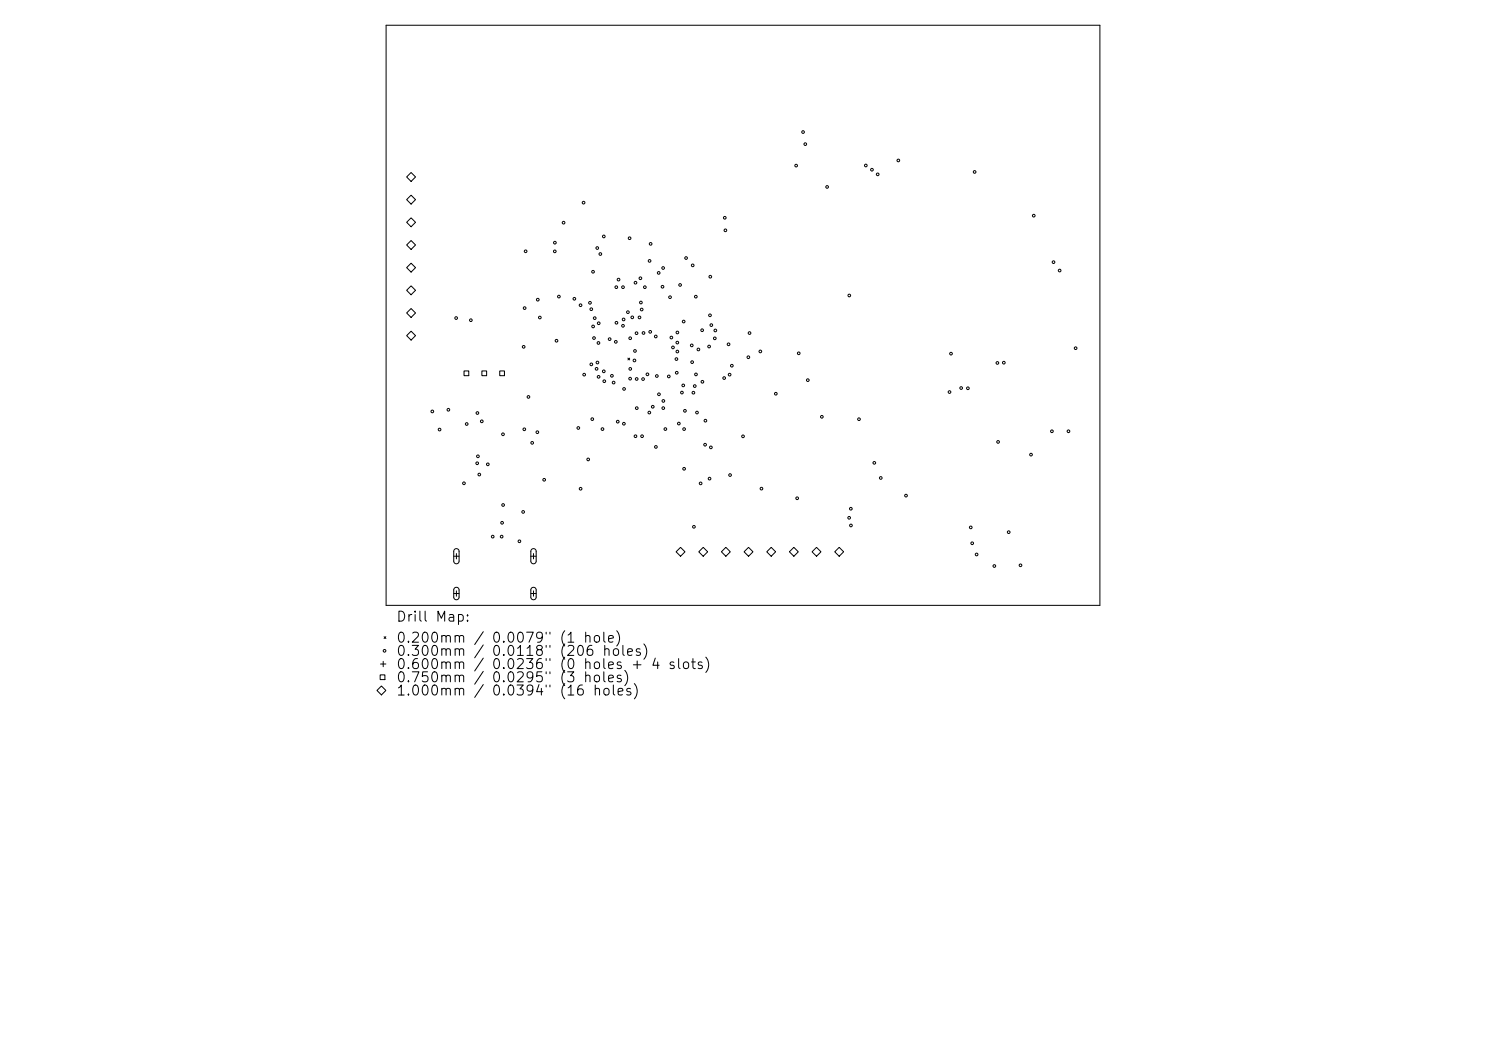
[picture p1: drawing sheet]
<svg xmlns="http://www.w3.org/2000/svg" width="297mm" height="210mm" viewBox="0 0 297 210" stroke-linecap="round" stroke-linejoin="round" font-family="sans-serif">
<defs><g id="words">
<g font-size="2">
<text x="79.1" y="124.7">Drill Map:</text>
<text x="79.1" y="128.9">0.200mm / 0.0079&quot; (1 hole)</text>
<text x="79.1" y="131.6">0.300mm</text>
<text x="98.1" y="131.6">0.0118&quot; (206 holes)</text>
<text x="79.1" y="134.2">0.600mm</text>
<text x="79.1" y="136.8">0.750mm / 0.0295&quot; (3 holes)</text>
<text x="98.1" y="134.2">0.0236&quot; (0 holes + 4 slots)</text>
<text x="79.1" y="139.5">1.000mm</text>
<text x="98.1" y="139.5">0.0394&quot; (16</text>
</g>
</g></defs>
<g fill="none" stroke="#000" stroke-width=".2">
<path d="M77.2 5h142.6v116h-142.6zM81.3 35.4l.9-.9 .9 .9-.9 .9zM82.2 39l.9 .9-.9 .9-.9-.9zM81.3 44.4l.9-.9 .9 .9-.9 .9zM81.3 53.5l.9-.9 .9 .9-.9 .9zM81.3 58l.9-.9 .9 .9-.9 .9zM82.2 48.1l.9 .8-.9 .9-.9-.9zM81.3 67.1l.9-.9 .9 .9-.9 .9zM82.2 61.6l.9 .9-.9 .9-.9-.9zM92.7 74.1h1v1h-1zM96.3 74.1h1v1h-1zM99.9 74.1h.9v1h-.9z"/>
<path d="M125.5 71.6l.4 .3M125.9 71.6l-.4 .3M90.7 111.1h1.1M90.7 118.6h1.1M90.8 109.8l.6-.2 .3 .5v2.1l-.4 .5-.4-.1-.2-.4v-2.1zM90.8 117.5l.6-.1 .3 .4v1.6l-.4 .4-.4-.1-.2-.3v-1.6zM91.2 110.6v1.1M91.2 118.1v1M106.1 111.1h1.1M106.1 118.6h1.1M106.3 109.8l.5-.2 .4 .5v2.1l-.5 .5-.4-.1-.2-.4v-2.1zM106.3 117.5l.5-.1 .4 .4v1.6l-.5 .4-.4-.1-.2-.3v-1.6z"/>
<path d="M106.6 110.6v1.1M106.6 118.1v1M135.1 110.3l.9-.9 .9 .9-.9 .9zM139.7 110.3l.8-.9 .9 .9-.9 .9zM145.1 109.4l.9 .9-.9 .9-.9-.9zM148.7 110.3l.9-.9 .9 .9-.9 .9zM154.1 109.4l.9 .9-.9 .9-.9-.9zM157.8 110.3l.9-.9 .9 .9-.9 .9zM162.3 110.3l.9-.9 .9 .9-.9 .9zM167.7 109.4l.9 .9-.9 .9-.9-.9zM76 134.9h.9v.9h-.9zM76.1 132.7h1"/>
<path d="M76.2 137.1l.9 .9-.9 .9-.9-.9zM76.6 132.1v1.1M76.8 127.2l.3 .4M77.1 127.2l-.3 .4"/>
<circle cx="159.1" cy="33.1" r=".27"/>
<circle cx="160.5" cy="26.4" r=".27"/>
<circle cx="160.9" cy="28.8" r=".27"/>
<circle cx="165.3" cy="37.4" r=".27"/>
<circle cx="173" cy="33.1" r=".27"/>
<circle cx="174.3" cy="33.9" r=".27"/>
<circle cx="175.4" cy="34.8" r=".27"/>
<circle cx="179.5" cy="32.1" r=".27"/>
<circle cx="194.8" cy="34.4" r=".27"/>
<circle cx="105.1" cy="50.2" r=".27"/>
<circle cx="107.5" cy="59.9" r=".27"/>
<circle cx="110.9" cy="50.2" r=".27"/>
<circle cx="110.9" cy="48.5" r=".27"/>
<circle cx="111.7" cy="59.3" r=".27"/>
<circle cx="112.6" cy="44.5" r=".27"/>
<circle cx="114.8" cy="59.7" r=".27"/>
<circle cx="116.6" cy="40.5" r=".27"/>
<circle cx="118.5" cy="54.3" r=".27"/>
<circle cx="119.4" cy="49.6" r=".27"/>
<circle cx="120" cy="50.8" r=".27"/>
<circle cx="120.7" cy="47.2" r=".27"/>
<circle cx="123.2" cy="57.4" r=".27"/>
<circle cx="123.6" cy="55.9" r=".27"/>
<circle cx="124.5" cy="57.4" r=".27"/>
<circle cx="125.8" cy="47.6" r=".27"/>
<circle cx="127" cy="56.5" r=".27"/>
<circle cx="128" cy="55.6" r=".27"/>
<circle cx="128.9" cy="57.4" r=".27"/>
<circle cx="129.8" cy="52.1" r=".27"/>
<circle cx="130" cy="48.7" r=".27"/>
<circle cx="131.6" cy="54.5" r=".27"/>
<circle cx="132.4" cy="57.3" r=".27"/>
<circle cx="132.5" cy="53.6" r=".27"/>
<circle cx="133.9" cy="59.4" r=".27"/>
<circle cx="135.9" cy="56.9" r=".27"/>
<circle cx="137.1" cy="51.6" r=".27"/>
<circle cx="138.4" cy="53" r=".27"/>
<circle cx="139.1" cy="59.3" r=".27"/>
<circle cx="142" cy="55.3" r=".27"/>
<circle cx="144.9" cy="43.5" r=".27"/>
<circle cx="145" cy="46" r=".27"/>
<circle cx="169.7" cy="59" r=".27"/>
<circle cx="206.6" cy="43.1" r=".27"/>
<circle cx="210.6" cy="52.4" r=".27"/>
<circle cx="211.8" cy="54.1" r=".27"/>
<circle cx="91.2" cy="63.6" r=".27"/>
<circle cx="94.1" cy="64" r=".27"/>
<circle cx="104.7" cy="69.3" r=".27"/>
<circle cx="104.9" cy="61.6" r=".27"/>
<circle cx="105.6" cy="79.3" r=".27"/>
<circle cx="107.9" cy="63.4" r=".27"/>
<circle cx="111.2" cy="68.1" r=".27"/>
<circle cx="116" cy="61" r=".27"/>
<circle cx="116.8" cy="74.9" r=".27"/>
<circle cx="117.9" cy="60.5" r=".27"/>
<circle cx="118.2" cy="61.8" r=".27"/>
<circle cx="118.2" cy="72.8" r=".27"/>
<circle cx="118.5" cy="65.2" r=".27"/>
<circle cx="118.7" cy="67.5" r=".27"/>
<circle cx="118.9" cy="63.6" r=".27"/>
<circle cx="119.2" cy="73.7" r=".27"/>
<circle cx="119.4" cy="72.4" r=".27"/>
<circle cx="119.6" cy="68.5" r=".27"/>
<circle cx="119.6" cy="75.3" r=".27"/>
<circle cx="119.7" cy="64.6" r=".27"/>
<circle cx="120.7" cy="74.2" r=".27"/>
<circle cx="120.8" cy="76.2" r=".27"/>
<circle cx="121.8" cy="67.8" r=".27"/>
<circle cx="122.3" cy="75.1" r=".27"/>
<circle cx="122.6" cy="76.4" r=".27"/>
<circle cx="123.1" cy="68.3" r=".27"/>
<circle cx="123.2" cy="64.5" r=".27"/>
<circle cx="124.5" cy="65.1" r=".27"/>
<circle cx="124.6" cy="63.8" r=".27"/>
<circle cx="124.7" cy="77.7" r=".27"/>
<circle cx="125.5" cy="62.4" r=".27"/>
<circle cx="125.9" cy="75.7" r=".27"/>
<circle cx="126" cy="67.6" r=".27"/>
<circle cx="126" cy="73.7" r=".27"/>
<circle cx="126.4" cy="63.4" r=".27"/>
<circle cx="126.8" cy="72" r=".27"/>
<circle cx="126.9" cy="70.1" r=".27"/>
<circle cx="127.2" cy="66.6" r=".27"/>
<circle cx="127.3" cy="75.7" r=".27"/>
<circle cx="127.8" cy="63.4" r=".27"/>
<circle cx="128.1" cy="60.5" r=".27"/>
<circle cx="128.3" cy="61.8" r=".27"/>
<circle cx="128.5" cy="75.7" r=".27"/>
<circle cx="128.6" cy="66.5" r=".27"/>
<circle cx="129.4" cy="74.8" r=".27"/>
<circle cx="130" cy="66.3" r=".27"/>
<circle cx="131.1" cy="67.2" r=".27"/>
<circle cx="131.3" cy="75.1" r=".27"/>
<circle cx="131.7" cy="78.8" r=".27"/>
<circle cx="133.7" cy="75.2" r=".27"/>
<circle cx="134.2" cy="67.4" r=".27"/>
<circle cx="134.5" cy="69.4" r=".27"/>
<circle cx="135.2" cy="71.8" r=".27"/>
<circle cx="135.3" cy="74.5" r=".27"/>
<circle cx="135.4" cy="68.5" r=".27"/>
<circle cx="135.4" cy="70.2" r=".27"/>
<circle cx="135.4" cy="66.4" r=".27"/>
<circle cx="136.3" cy="78.4" r=".27"/>
<circle cx="136.6" cy="77" r=".27"/>
<circle cx="136.6" cy="64.3" r=".27"/>
<circle cx="138.3" cy="69" r=".27"/>
<circle cx="138.3" cy="72.4" r=".27"/>
<circle cx="138.6" cy="78.5" r=".27"/>
<circle cx="138.9" cy="77.1" r=".27"/>
<circle cx="139.1" cy="74.8" r=".27"/>
<circle cx="139.6" cy="69.8" r=".27"/>
<circle cx="140.3" cy="66" r=".27"/>
<circle cx="140.4" cy="76.3" r=".27"/>
<circle cx="141.7" cy="69.2" r=".27"/>
<circle cx="141.9" cy="63" r=".27"/>
<circle cx="142.2" cy="65" r=".27"/>
<circle cx="142.9" cy="67.6" r=".27"/>
<circle cx="143" cy="66" r=".27"/>
<circle cx="144.7" cy="75.5" r=".27"/>
<circle cx="145.6" cy="68.8" r=".27"/>
<circle cx="145.8" cy="74.9" r=".27"/>
<circle cx="146.3" cy="73.1" r=".27"/>
<circle cx="149.6" cy="71.4" r=".27"/>
<circle cx="149.8" cy="66.6" r=".27"/>
<circle cx="152" cy="70.2" r=".27"/>
<circle cx="155.1" cy="78.7" r=".27"/>
<circle cx="159.6" cy="70.6" r=".27"/>
<circle cx="161.5" cy="76" r=".27"/>
<circle cx="189.8" cy="78.3" r=".27"/>
<circle cx="190.1" cy="70.7" r=".27"/>
<circle cx="192.1" cy="77.5" r=".27"/>
<circle cx="193.5" cy="77.6" r=".27"/>
<circle cx="199.3" cy="72.5" r=".27"/>
<circle cx="200.6" cy="72.5" r=".27"/>
<circle cx="215" cy="69.6" r=".27"/>
<circle cx="86.4" cy="82.2" r=".27"/>
<circle cx="87.9" cy="85.8" r=".27"/>
<circle cx="89.6" cy="81.9" r=".27"/>
<circle cx="92.7" cy="96.6" r=".27"/>
<circle cx="93.3" cy="84.7" r=".27"/>
<circle cx="95.4" cy="92.6" r=".27"/>
<circle cx="95.4" cy="82.5" r=".27"/>
<circle cx="95.5" cy="91.2" r=".27"/>
<circle cx="95.8" cy="94.8" r=".27"/>
<circle cx="96.3" cy="84.2" r=".27"/>
<circle cx="97.5" cy="92.8" r=".27"/>
<circle cx="100.5" cy="86.8" r=".27"/>
<circle cx="104.8" cy="85.8" r=".27"/>
<circle cx="106.4" cy="88.5" r=".27"/>
<circle cx="107.4" cy="86.4" r=".27"/>
<circle cx="108.8" cy="95.9" r=".27"/>
<circle cx="115.6" cy="85.5" r=".27"/>
<circle cx="116" cy="97.7" r=".27"/>
<circle cx="117.6" cy="91.8" r=".27"/>
<circle cx="118.4" cy="83.8" r=".27"/>
<circle cx="120.4" cy="85.7" r=".27"/>
<circle cx="123.5" cy="84.3" r=".27"/>
<circle cx="124.7" cy="84.7" r=".27"/>
<circle cx="127" cy="87.2" r=".27"/>
<circle cx="127.3" cy="81.6" r=".27"/>
<circle cx="128.3" cy="87.2" r=".27"/>
<circle cx="129.8" cy="82.4" r=".27"/>
<circle cx="130.5" cy="81.3" r=".27"/>
<circle cx="131.1" cy="89.3" r=".27"/>
<circle cx="132.6" cy="81.5" r=".27"/>
<circle cx="132.6" cy="80.1" r=".27"/>
<circle cx="133" cy="85.7" r=".27"/>
<circle cx="135.7" cy="84.6" r=".27"/>
<circle cx="136.7" cy="93.7" r=".27"/>
<circle cx="136.7" cy="85.7" r=".27"/>
<circle cx="136.9" cy="82.1" r=".27"/>
<circle cx="139.3" cy="82.4" r=".27"/>
<circle cx="140" cy="96.6" r=".27"/>
<circle cx="140.9" cy="88.9" r=".27"/>
<circle cx="141" cy="84.1" r=".27"/>
<circle cx="141.8" cy="95.6" r=".27"/>
<circle cx="142.1" cy="89.4" r=".27"/>
<circle cx="145.9" cy="94.9" r=".27"/>
<circle cx="148.5" cy="87.2" r=".27"/>
<circle cx="152.2" cy="97.6" r=".27"/>
<circle cx="159.3" cy="99.6" r=".27"/>
<circle cx="164.3" cy="83.3" r=".27"/>
<circle cx="171.7" cy="83.8" r=".27"/>
<circle cx="174.7" cy="92.5" r=".27"/>
<circle cx="176" cy="95.5" r=".27"/>
<circle cx="181.1" cy="99" r=".27"/>
<circle cx="199.5" cy="88.3" r=".27"/>
<circle cx="206.1" cy="90.8" r=".27"/>
<circle cx="210.2" cy="86.2" r=".27"/>
<circle cx="213.6" cy="86.2" r=".27"/>
<circle cx="98.5" cy="107.2" r=".27"/>
<circle cx="100.3" cy="107.2" r=".27"/>
<circle cx="100.4" cy="104.5" r=".27"/>
<circle cx="100.6" cy="100.9" r=".27"/>
<circle cx="103.8" cy="108.2" r=".27"/>
<circle cx="104.6" cy="102.3" r=".27"/>
<circle cx="138.7" cy="105.3" r=".27"/>
<circle cx="169.7" cy="103.5" r=".27"/>
<circle cx="170.1" cy="101.7" r=".27"/>
<circle cx="170.1" cy="105" r=".27"/>
<circle cx="194" cy="105.4" r=".27"/>
<circle cx="194.3" cy="108.6" r=".27"/>
<circle cx="195.2" cy="110.8" r=".27"/>
<circle cx="198.7" cy="113.1" r=".27"/>
<circle cx="201.6" cy="106.3" r=".27"/>
<circle cx="204" cy="113" r=".27"/>
<circle cx="76.9" cy="130" r=".27"/>
</g>
<use href="#words"/>
</svg>
